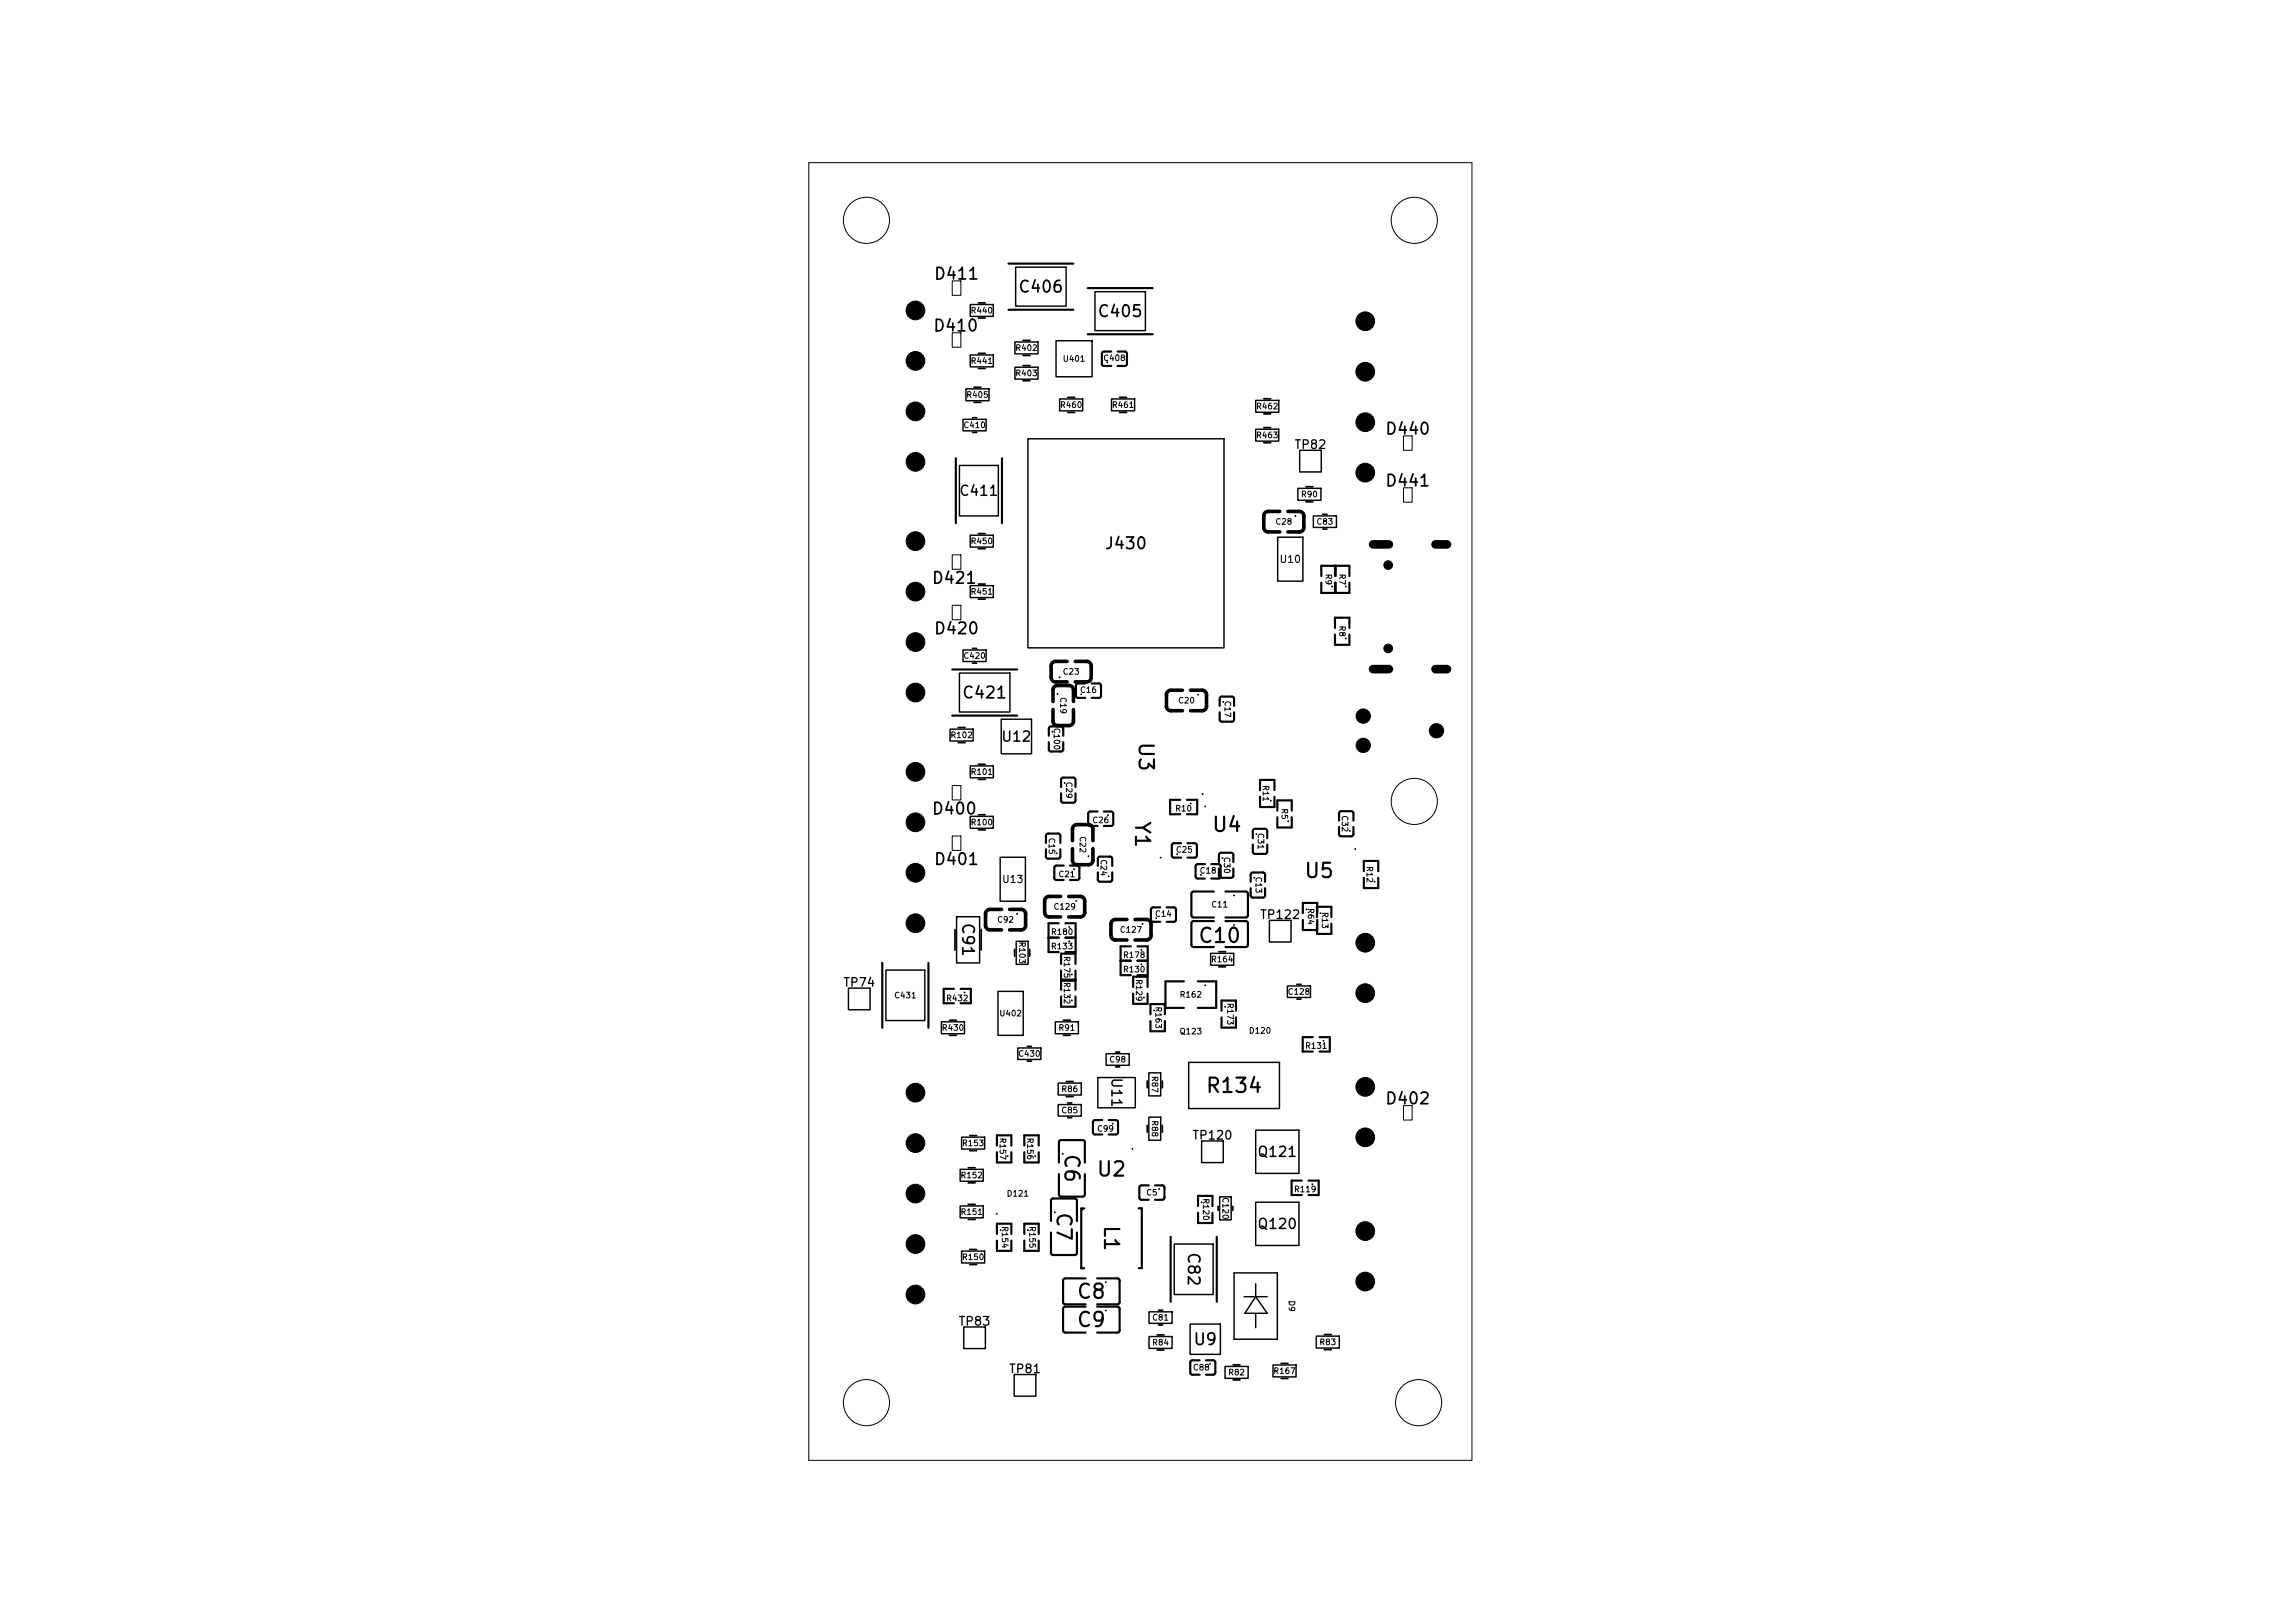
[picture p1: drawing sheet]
<svg xmlns="http://www.w3.org/2000/svg" width="297mm" height="210mm" viewBox="0 0 297 210" stroke-linecap="round" stroke-linejoin="round" font-family="sans-serif">
<defs><g id="words">
<g font-size="1.9">
<text x="146.9" y="95.9" transform="rotate(90 146.9 95.9)">U3</text>
<text x="146.4" y="106.1" transform="rotate(90 146.4 106.1)">Y1</text>
<text x="156.7" y="108.1">U4</text>
<text x="168.7" y="114.1">U5</text>
<text x="154.9" y="122.5">C10</text>
<text x="155.9" y="141.9">R134</text>
<text x="137.3" y="149.2" transform="rotate(90 137.3 149.2)">C6</text>
<text x="141.8" y="152.7">U2</text>
<text x="136.3" y="156.7" transform="rotate(90 136.3 156.7)">C7</text>
<text x="142.4" y="158.4" transform="rotate(90 142.4 158.4)">L1</text>
<text x="139.2" y="168.5">C8</text>
<text x="139.2" y="172.2">C9</text>
</g>
<g font-size="1.5">
<text x="120.8" y="36.5">D411</text>
<text x="131.7" y="38.2">C406</text>
<text x="141.9" y="41.4">C405</text>
<text x="120.7" y="43.3">D410</text>
<text x="179.2" y="56.6">D440</text>
<text x="179.2" y="63.3">D441</text>
<text x="142.9" y="71.4">J430</text>
<text x="120.5" y="75.9">D421</text>
<text x="120.8" y="82.4">D420</text>
<text x="124.4" y="90.7">C421</text>
<text x="120.5" y="105.8">D400</text>
<text x="120.8" y="112.3">D401</text>
<text x="124.2" y="119.3" transform="rotate(90 124.2 119.3)">C91</text>
<text x="179.2" y="143.3">D402</text>
<text x="153.4" y="161.9" transform="rotate(90 153.4 161.9)">C82</text>
<text x="154.3" y="174.4">U9</text>
</g>
<g font-size="1.3">
<text x="124" y="64.5">C411</text>
<text x="129.5" y="96.3">U12</text>
<text x="143.5" y="139.3" transform="rotate(90 143.5 139.3)">U11</text>
<text x="162.6" y="150">Q121</text>
<text x="162.6" y="159.4">Q120</text>
</g>
<g font-size="1.1">
<text x="167.4" y="58.4">TP82</text>
<text x="163" y="119.2">TP122</text>
<text x="109" y="128">TP74</text>
<text x="154.2" y="147.7">TP120</text>
<text x="124" y="171.8">TP83</text>
<text x="130.5" y="178">TP81</text>
</g>
<g font-size=".9">
<text x="165.5" y="73.1">U10</text>
<text x="129.6" y="114.5">U13</text>
</g>
<g font-size=".7">
<text x="125.5" y="40.7">R440</text>
<text x="125.5" y="47.3">R441</text>
<text x="131.3" y="45.6">R402</text>
<text x="137.5" y="47">U401</text>
<text x="142.7" y="46.9">C408</text>
<text x="125" y="51.7">R405</text>
<text x="131.3" y="48.9">R403</text>
<text x="137.1" y="53">R460</text>
<text x="143.8" y="53">R461</text>
<text x="162.5" y="53.1">R462</text>
<text x="124.6" y="55.6">C410</text>
<text x="162.5" y="56.9">R463</text>
<text x="168.3" y="64.5">R90</text>
<text x="125.5" y="70.6">R450</text>
<text x="165" y="68.1">C28</text>
<text x="170.3" y="68.1">C83</text>
<text x="125.5" y="77.1">R451</text>
<text x="171.4" y="74.2" transform="rotate(90 171.4 74.2)">R9</text>
<text x="173.1" y="74.2" transform="rotate(90 173.1 74.2)">R7</text>
<text x="173.1" y="80.9" transform="rotate(90 173.1 80.9)">R8</text>
<text x="124.6" y="85.4">C420</text>
<text x="137.5" y="87.5">C23</text>
<text x="139.7" y="89.8">C16</text>
<text x="122.9" y="95.7">R102</text>
<text x="136.2" y="94.1" transform="rotate(90 136.2 94.1)">C100</text>
<text x="137" y="90.1" transform="rotate(90 137 90.1)">C19</text>
<text x="152.4" y="91.2">C20</text>
<text x="158.3" y="90.6" transform="rotate(90 158.3 90.6)">C17</text>
<text x="125.5" y="100.4">R101</text>
<text x="137.8" y="101.1" transform="rotate(90 137.8 101.1)">C29</text>
<text x="163.2" y="101.5" transform="rotate(90 163.2 101.5)">R11</text>
<text x="125.5" y="107">R100</text>
<text x="141.3" y="106.7">C26</text>
<text x="152" y="105.2">R10</text>
<text x="162.6" y="107.7" transform="rotate(90 162.6 107.7)">C31</text>
<text x="165.7" y="104.5" transform="rotate(90 165.7 104.5)">R5</text>
<text x="173.5" y="105.4" transform="rotate(90 173.5 105.4)">C32</text>
<text x="135.5" y="108.3" transform="rotate(90 135.5 108.3)">C15</text>
<text x="136.9" y="113.7">C21</text>
<text x="139.5" y="108.1" transform="rotate(90 139.5 108.1)">C22</text>
<text x="142.3" y="111.1" transform="rotate(90 142.3 111.1)">C24</text>
<text x="152.1" y="110.5">C25</text>
<text x="155.2" y="113.2">C18</text>
<text x="158.2" y="110.8" transform="rotate(90 158.2 110.8)">C30</text>
<text x="162.3" y="113.4" transform="rotate(90 162.3 113.4)">C13</text>
<text x="176.7" y="112" transform="rotate(90 176.7 112)">R12</text>
<text x="129" y="119.6">C92</text>
<text x="136.3" y="117.9">C129</text>
<text x="149.4" y="118.8">C14</text>
<text x="156.7" y="117.6">C11</text>
<text x="169.1" y="117.4" transform="rotate(90 169.1 117.4)">R64</text>
<text x="170.9" y="117.9" transform="rotate(90 170.9 117.9)">R13</text>
<text x="131.7" y="121.8" transform="rotate(90 131.7 121.8)">R103</text>
<text x="135.9" y="123">R133</text>
<text x="135.9" y="121.1">R180</text>
<text x="137.5" y="123.6" transform="rotate(90 137.5 123.6)">R175 R132</text>
<text x="144.9" y="120.9">C127</text>
<text x="145.3" y="126">R130</text>
<text x="145.3" y="124.1">R178</text>
<text x="156.7" y="124.7">R164</text>
<text x="115.7" y="129.4">C431</text>
<text x="122.4" y="129.7">R432</text>
<text x="129.3" y="131.7">U402</text>
<text x="146.8" y="126.6" transform="rotate(90 146.8 126.6)">R129</text>
<text x="149.3" y="130.2" transform="rotate(90 149.3 130.2)">R163</text>
<text x="152.6" y="129.3">R162</text>
<text x="158.6" y="129.7" transform="rotate(90 158.6 129.7)">R173</text>
<text x="166.6" y="128.9">C128</text>
<text x="121.8" y="133.6">R430</text>
<text x="131.7" y="136.9">C430</text>
<text x="136.9" y="133.6">R91</text>
<text x="143.5" y="137.7">C98</text>
<text x="152.6" y="134">Q123</text>
<text x="161.5" y="133.9">D120</text>
<text x="168.8" y="135.9">R131</text>
<text x="137.3" y="141.5">R86</text>
<text x="148.9" y="139.2" transform="rotate(90 148.9 139.2)">R87</text>
<text x="124.4" y="148.5">R153</text>
<text x="129.2" y="147.1" transform="rotate(90 129.2 147.1)">R157</text>
<text x="132.7" y="147.1" transform="rotate(90 132.7 147.1)">R156</text>
<text x="137.3" y="144.2">C85</text>
<text x="141.9" y="146.6">C99</text>
<text x="148.9" y="144.9" transform="rotate(90 148.9 144.9)">R88</text>
<text x="124.2" y="152.6">R152</text>
<text x="130.2" y="155">D121</text>
<text x="148.3" y="154.9">C5</text>
<text x="155.5" y="155" transform="rotate(90 155.5 155)">R120</text>
<text x="158" y="154.8" transform="rotate(90 158 154.8)">C120</text>
<text x="167.4" y="154.4">R119</text>
<text x="124.2" y="157.4">R151</text>
<text x="129.5" y="158.6" transform="rotate(90 129.5 158.6)">R154</text>
<text x="133" y="158.6" transform="rotate(90 133 158.6)">R155</text>
<text x="124.4" y="163.2">R150</text>
<text x="149" y="171.1">C81</text>
<text x="166.6" y="168.2" transform="rotate(90 166.6 168.2)">D9</text>
<text x="149" y="174.3">R84</text>
<text x="154.3" y="177.5">C88</text>
<text x="158.9" y="178.1">R82</text>
<text x="164.7" y="178">R167</text>
<text x="170.7" y="174.2">R83</text>
</g>
</g></defs>
<g fill="none" stroke="#000" stroke-width=".22">
<path d="M126.6 39.2h.9M125.9 54.1h.5M125.9 56h.5M126.1 50.1h.8M126.1 52.1h.8M126.6 45.7h.9M126.6 47.7h.9M126.6 41.1h.9M132.4 47.3h.9M132.4 49.3h.9M132.4 44h.9M132.4 46h.9"/>
<path d="M138.2 51.4h.9M138.2 53.4h.9M144.9 51.4h.9M144.9 53.4h.9M163.6 51.6h.8M163.6 53.6h.8M163.6 55.3h.8M163.6 57.3h.8M126.6 69h.9M126.6 71h.9M126.6 75.6h.9M126.6 77.5h.9"/>
<path d="M169 63h.9M169 64.9h.9M171.2 66.6h.5M171.2 68.5h.5M124 94.1h.9M124 96.1h.9M125.9 83.9h.5M125.9 85.8h.5M126.6 98.9h.9M126.6 100.8h.9M126.6 105.4h.9M126.6 107.4h.9"/>
<path d="M122.9 132h.9M122.9 134h.9M123.6 120.3v2.6M127 120.3v2.6M131.3 122.8v.9M132.9 135.4h.6M132.9 137.3h.6M133.3 122.8v.9M137.6 132h.9M137.6 134h.9M138 139.9h.9M144.4 136.1h.5"/>
<path d="M144.4 138h.5M148.5 139.9v.9M150.4 139.9v.9M157.7 123.2h.9M157.7 125.1h.9M167.8 127.4h.6M167.8 129.3h.6M125.3 151.1h.9M125.3 153h.9M125.3 155.8h.9M125.3 157.8h.9M125.5 146.9h.9"/>
<path d="M125.5 148.9h.9M138 141.9h.9M138.2 142.7h.5M138.2 144.6h.5M148.5 145.6v.9M150.4 145.6v.9M157.6 156.1v.5M159.5 156.1v.5M125.5 161.7h.9M125.5 163.6h.9M149.7 172.7h.9M149.7 174.7h.9"/>
<path d="M149.9 169.5h.6M149.9 171.4h.6M159.6 176.6h.9M159.6 178.6h.9M165.8 176.4h.9M165.8 178.4h.9M171.4 172.7h.9M171.4 174.6h.9"/>
</g>
<g fill="none" stroke="#000" stroke-width=".19">
<path d="M125.6 39.4h2.9v1.5h-2.9zM131.4 34.6h6.6v5h-6.6zM141.7 37.7h6.5v5.1h-6.5zM124.6 54.3h3v1.4h-3zM125 50.3h3v1.6h-3zM125.6 45.9h2.9v1.6h-2.9zM131.3 47.5h3v1.6h-3zM131.3 44.3h3v1.5h-3zM133 56.8h25.4v27h-25.4zM136.7 44.1h4.6v4.7h-4.6zM137.1 51.6h3v1.6h-3zM143.8 51.6h3v1.6h-3z"/>
<path d="M162.5 51.8h3v1.5h-3zM162.5 55.5h3v1.6h-3zM168.2 58.3h2.8v2.8h-2.8zM124.2 60.2h5v6.6h-5zM125.6 69.3h2.9v1.5h-2.9zM125.6 75.8h2.9v1.5h-2.9zM165.3 69.5h3.3v5.7h-3.3zM168 63.2h2.9v1.5h-2.9zM170 66.8h3v1.4h-3zM123 94.3h2.9v1.6h-2.9zM124.2 87.1h6.5v5h-6.5zM124.6 84.1h3v1.5h-3z"/>
<path d="M125.6 99.1h2.9v1.5h-2.9zM129.6 93.1h3.9v4.4h-3.9zM123.8 118.6h3v6h-3zM125.6 105.6h2.9v1.6h-2.9zM129.4 110.9h3.3v5.7h-3.3zM164.3 119.1h2.8v2.8h-2.8zM109.8 127.9h2.8v2.8h-2.8zM114.6 125.5h5.1v6.6h-5.1zM121.8 132.2h3v1.6h-3zM129.2 128.3h3.2v5.7h-3.2zM131.5 121.8h1.5v3h-1.5zM131.7 135.6h3v1.5h-3z"/>
<path d="M136.6 132.2h3v1.6h-3zM142.1 139.4h4.8v3.9h-4.8zM143.1 136.3h3v1.5h-3zM148.7 138.8h1.5v3h-1.5zM153.8 137.5h11.8v5.9h-11.8zM156.7 123.4h3v1.5h-3zM166.6 127.6h3v1.5h-3zM124.3 151.3h2.9v1.5h-2.9zM124.3 156h2.9v1.6h-2.9zM124.4 147.1h3v1.6h-3zM136.9 142.9h3v1.5h-3zM136.9 140.1h3v1.6h-3z"/>
<path d="M148.7 144.6h1.5v2.9h-1.5zM155.5 147.6h2.8v2.8h-2.8zM157.8 154.9h1.5v2.9h-1.5zM162.5 146.2h5.6v5.6h-5.6zM162.5 155.6h5.6v5.6h-5.6zM124.4 161.9h3v1.5h-3zM124.7 171.7h2.8v2.8h-2.8zM131.3 177.9h2.8v2.8h-2.8zM148.7 169.7h3v1.5h-3zM148.7 172.9h3v1.6h-3zM152 161h5v6.5h-5zM154 171.3h3.9v3.9h-3.9z"/>
<path d="M158.5 176.8h3v1.5h-3zM159.7 164.7h5.6v8.6h-5.6zM161 167.8h3M162.5 167.8l1.5 2.1h-2.9zM162.5 166.1v1.7M162.5 169.9v1.9M164.7 176.6h3v1.6h-3zM170.3 172.9h3v1.5h-3z"/>
</g>
<g fill="none" stroke="#000" stroke-width=".28">
<path d="M130.5 34.1h8.4M140.8 37.3h8.4M123.7 59.3v8.4M129.7 59.3v8.4M130.5 40.1h8.4M140.8 43.2h8.4M143.8 45.5h-1l-.2 .3 .1 1.5 .2 .1h.9M144.6 45.5h1l.2 .3v1.4l-.2 .2h-1M171 74.5v-1.3h3.6v1.3M171 75.4v1.3h3.6v-1.3M172.8 73.2v1.3M172.8 75.4v1.3"/>
<path d="M172.9 73.2v1.3M172.9 75.4v1.3M123.2 86.6h8.4M123.2 92.6h8.4M135.7 95.2v-1l.3-.2h1.5l.1 .3v.9M135.7 96v1l.1 .2h1.5l.3-.2v-1M140.5 88.4h-1l-.2 .2-.1 1.4 .2 .3h1.1M141.3 88.4h1l.2 .3-.1 1.5-.2 .1h-.9M157.8 91.3v-.9l.1-.2 1.5-.1 .3 .2v1M157.8 92.2v1l.3 .2 1.5-.1 .1-.2v-.9M172.8 81.3v-1.4h1.8v1.4M172.8 82.1v1.3h1.8v-1.3"/>
<path d="M135.4 109.1v-1l.1-.2h1.4l.3 .2v1M135.4 109.9v1l.2 .2h1.5l.1-.3v-.9M137 119.5h-1.3v3.7h1.3M137.3 101.8v-1l.3-.2 1.5 .1 .1 .2v.9M137.3 102.7v1l.3 .2 1.5-.1 .1-.2v-.9M137.7 112h-1l-.2 .1-.1 1.5 .2 .3h1.1M137.9 119.5h1.3v3.7h-1.3M138.5 112h1l.2 .3-.1 1.5-.2 .1h-.9M142 105h-1l-.2 .3 .1 1.5 .2 .1h.9M142.1 112.1v-1l.3-.3 1.4 .1 .1 .2v1M142.1 112.9v1l.3 .2 1.4-.1 .1-.2v-.9M142.9 105h.9l.2 .1 .1 1.5-.2 .3h-1"/>
<path d="M150.2 117.4h-1.1l-.2 .3 .1 1.5 .2 .1h1M151 117.4h1l.2 .3-.1 1.5-.2 .1h-.9M152.7 103.5h-1.3v1.9h1.3M152.9 109.1h-1l-.2 .1-.1 1.5 .3 .3h1M153.6 103.5h1.3v1.9h-1.3M153.7 109.1h.9l.2 .1 .1 1.5-.2 .3h-1M155.9 111.8h-1l-.2 .3 .1 1.5 .2 .1h.9M156.8 111.8h.9l.2 .1 .1 1.5-.2 .3h-1M157.1 119.2h-2.7l-.2 .1v.2v2.8l.1 .2h.2h2.6M157.1 115.4h-2.7h-.1l-.1 .2v2.8l.1 .2 .2 .1h2.6M157.7 111.6v-1l.1-.2 1.5-.1 .3 .2v1.1M157.7 112.4l.1 1 .2 .2 1.5-.1 .1-.2v-.9"/>
<path d="M158.6 119.2h2.6l.2 .1 .1 .2v2.8l-.1 .2h-.2h-2.6M158.6 115.4h2.6h.2l.1 .2v2.8l-.1 .2-.2 .1h-2.6M161.9 114.1v-.9l.1-.2 1.4-.1 .3 .2v1M161.9 114.9v1l.2 .2h1.5l.1-.2v-1M162.1 108.5v-1l.1-.2 1.5-.1 .3 .2v1.1M162.1 109.3v1l.3 .2 1.5-.1 .1-.2v-.9M163.1 102.2v-1.3h1.8v1.3M163.1 103.1v1.3h1.8v-1.3M165.3 104.9v-1.3h1.9v1.3M165.3 105.7v1.4h1.9v-1.4M168.6 118.2v-1.4h1.9v1.4M168.6 119v1.3h1.9v-1.3"/>
<path d="M170.4 118.7v-1.4h1.9v1.4M170.4 119.5v1.3h1.9v-1.3M173.3 106.2v-1l.1-.2h1.5l.2 .2 .1 1M173.3 107v1l.1 .2h1.5l.2-.2 .1-1M176.5 112.7v-1.3h1.9v1.3M176.5 113.6v1.3h1.9v-1.3M114.2 124.6v8.4M120.2 124.6v8.4M123.5 128h-1.4v1.8h1.4M124.3 128h1.3v1.8h-1.3M135.7 121.3h1.3M137.3 124.7v-1.3h1.9v1.3"/>
<path d="M137.3 128.9v1.4h1.9v-1.4M137.3 126.9h1.9M137.3 125.6v2.5M137.3 126.8h1.9M137.9 121.3h1.3M139.2 125.6v2.5M145 124.3h1.3M146.3 122.4h-1.3v3.8h1.3M146.6 127.7v-1.3h1.9v1.3M146.6 128.6v1.3h1.9v-1.3M147.2 122.4h1.3v3.8h-1.3M147.2 124.3h1.3"/>
<path d="M148.9 131.3v-1.4h1.8v1.4M148.9 132.1v1.3h1.8v-1.3M153.2 127h-2.4v3.4h2.4M155 127h2.4v3.4h-2.4M158.1 130.8v-1.3h1.8v1.3M158.1 131.6v1.4h1.8v-1.4M169.9 134.2h-1.3v1.9h1.3M170.8 134.2h1.3v1.9h-1.3M129 159.7v-1.4h1.9v1.4M129 148.2v-1.3h1.9v1.3M129 149.1v1.3h1.9v-1.3M132.6 148.2v-1.3h1.8v1.3"/>
<path d="M132.6 149.1v1.3h1.8v-1.3M132.6 159.7v-1.4h1.8v1.4M136 158v-2.7l.1-.1 .2-.1h2.8l.2 .1 .1 .2v2.6M136 159.5v2.6l.1 .2 .2 .1h2.8l.2-.1 .1-.2v-2.6M137 150.4v-2.6l.1-.2 .2-.1h2.8l.2 .1 .1 .2v2.6M137 151.9v2.7l.1 .2h.2h2.8h.2l.1-.2v-2.7M140.3 156.4h-.4v7.7h.4M142.7 144.9h-1.1l-.2 .3 .1 1.5 .2 .1h1M143.5 144.9h1l.2 .3-.1 1.5-.2 .1h-.9M147.4 156.3h.4v7.8h-.4M148.7 153.4h-1l-.2 .1-.1 1.5 .3 .2h1M149.5 153.4h1l.2 .3-.1 1.4-.2 .1h-.9"/>
<path d="M155 156.1v-1.4h1.9v1.4M155 156.9v1.4h1.9v-1.4M168.5 152.8h-1.4v1.8h1.4M169.3 152.8h1.4v1.8h-1.4M129 160.5v1.4h1.9v-1.4M132.6 160.5v1.4h1.8v-1.4M140.5 165.4h-2.6l-.2 .1-.1 .2v2.8l.1 .2 .1 .1h2.7M140.5 169.1h-2.6l-.2 .1-.1 .2v2.7l.1 .2 .1 .1h2.7M142 165.4h2.6l.2 .1 .1 .2v2.8l-.1 .2-.2 .1h-2.6M142 169.1h2.6l.2 .1 .1 .2v2.7l-.1 .2-.2 .1h-2.6M151.5 160v8.4M155.2 176h-.9l-.2 .1-.1 1.5 .2 .3h1"/>
<path d="M156.1 176h.9l.2 .1 .1 1.5-.2 .3h-1M157.5 160v8.4"/>
</g>
<g fill="none" stroke="#000" stroke-width=".13">
<path d="M104.7 21h85.8v168h-85.8zM123.2 36.3h1.1v1.9h-1.1zM123.2 43.1h1.1v1.8h-1.1zM181.6 56.4h1.1v1.9h-1.1zM123.2 78.3h1.1v1.9h-1.1zM123.2 71.8h1.1v1.9h-1.1zM181.6 63.1h1.1v1.9h-1.1zM123.2 101.6h1.1v1.9h-1.1zM123.2 108.2h1.1v1.8h-1.1zM181.6 143.1h1.1v1.8h-1.1z"/>
<circle cx="112.1" cy="28.5" r="2.98"/>
<circle cx="183" cy="28.5" r="2.98"/>
<circle cx="143.3" cy="46.9" r=".06"/>
<circle cx="167.6" cy="66.8" r=".06"/>
<circle cx="172.4" cy="75.9" r=".06"/>
<circle cx="174.2" cy="75.9" r=".06"/>
<circle cx="136.2" cy="94.7" r=".06"/>
<circle cx="136.8" cy="89.8" r=".06"/>
<circle cx="137.1" cy="87.7" r=".06"/>
<circle cx="139.9" cy="89.8" r=".06"/>
<circle cx="155" cy="89.9" r=".06"/>
<circle cx="158.3" cy="90.8" r=".06"/>
<circle cx="174.2" cy="82.6" r=".06"/>
<circle cx="131.6" cy="118.3" r=".06"/>
<circle cx="136.8" cy="110.4" r=".06"/>
<circle cx="137.8" cy="101.3" r=".06"/>
<circle cx="138.4" cy="119.9" r=".06"/>
<circle cx="139" cy="112.5" r=".06"/>
<circle cx="139.3" cy="116.6" r=".06"/>
<circle cx="140.9" cy="110.8" r=".06"/>
<circle cx="143.4" cy="105.5" r=".06"/>
<circle cx="143.5" cy="113.4" r=".06"/>
<circle cx="147.9" cy="119.6" r=".06"/>
<circle cx="149.6" cy="118.8" r=".06"/>
<circle cx="150.2" cy="111" r=".06"/>
<circle cx="152.3" cy="110.5" r=".06"/>
<circle cx="154.1" cy="104" r=".06"/>
<circle cx="155.4" cy="113.2" r=".06"/>
<circle cx="155.6" cy="102.7" r=".06"/>
<circle cx="156" cy="104.4" r=".06"/>
<circle cx="158.2" cy="111" r=".06"/>
<circle cx="159.7" cy="119.7" r=".06"/>
<circle cx="159.7" cy="115.9" r=".06"/>
<circle cx="162.3" cy="113.6" r=".06"/>
<circle cx="162.6" cy="107.9" r=".06"/>
<circle cx="164.5" cy="103.6" r=".06"/>
<circle cx="166.7" cy="106.3" r=".06"/>
<circle cx="169.1" cy="117.7" r=".06"/>
<circle cx="170.9" cy="118.2" r=".06"/>
<circle cx="174.7" cy="107.5" r=".06"/>
<circle cx="175.4" cy="109.9" r=".06"/>
<circle cx="177.9" cy="114.1" r=".06"/>
<circle cx="183" cy="103.7" r="2.98"/>
<circle cx="124.8" cy="128.4" r=".06"/>
<circle cx="138.4" cy="121.8" r=".06"/>
<circle cx="138.7" cy="126.1" r=".06"/>
<circle cx="138.7" cy="129.4" r=".06"/>
<circle cx="147.7" cy="122.9" r=".06"/>
<circle cx="147.7" cy="124.8" r=".06"/>
<circle cx="148" cy="129.1" r=".06"/>
<circle cx="149.4" cy="130.8" r=".06"/>
<circle cx="156" cy="127.5" r=".06"/>
<circle cx="158.5" cy="130.3" r=".06"/>
<circle cx="171.3" cy="134.7" r=".06"/>
<circle cx="129" cy="157.1" r=".06"/>
<circle cx="129.5" cy="159.2" r=".06"/>
<circle cx="130.4" cy="149.6" r=".06"/>
<circle cx="133" cy="159.2" r=".06"/>
<circle cx="134" cy="149.6" r=".06"/>
<circle cx="136.5" cy="156.9" r=".06"/>
<circle cx="137.5" cy="149.3" r=".06"/>
<circle cx="140.1" cy="156.5" r=".06"/>
<circle cx="144" cy="145.4" r=".06"/>
<circle cx="146.6" cy="148.7" r=".06"/>
<circle cx="150" cy="153.8" r=".06"/>
<circle cx="155.5" cy="155.6" r=".06"/>
<circle cx="169.8" cy="153.2" r=".06"/>
<circle cx="143.1" cy="169.6" r=".06"/>
<circle cx="143.1" cy="165.9" r=".06"/>
<circle cx="156.6" cy="176.5" r=".06"/>
<circle cx="112.1" cy="181.5" r="2.98"/>
<circle cx="183.6" cy="181.5" r="2.98"/>
</g>
<g fill="none" stroke="#000" stroke-width=".47">
<path d="M165.6 66.2h-1.5a.58 .58 0 0 0-.6 .6v1.4a.58 .58 0 0 0 .6 .6h1.5M166.7 66.2h1.5a.58 .58 0 0 1 .5 .6v1.4a.58 .58 0 0 1-.5 .6h-1.5M136.3 90.8v-1.5a.58 .58 0 0 1 .5-.6h1.5a.58 .58 0 0 1 .6 .6v1.5M136.3 91.8v1.5a.58 .58 0 0 0 .5 .6h1.5a.58 .58 0 0 0 .6-.6v-1.5M138.1 85.6h-1.5a.58 .58 0 0 0-.6 .6v1.5a.58 .58 0 0 0 .6 .5h1.5M139.1 85.6h1.5a.58 .58 0 0 1 .6 .6v1.5a.58 .58 0 0 1-.6 .5h-1.5M153 89.3h-1.5a.58 .58 0 0 0-.5 .6v1.5a.58 .58 0 0 0 .5 .6h1.5M154.1 89.3h1.5a.58 .58 0 0 1 .5 .6v1.5a.58 .58 0 0 1-.5 .6h-1.5M129.6 117.7h-1.5a.58 .58 0 0 0-.6 .5v1.5a.58 .58 0 0 0 .6 .6h1.5M130.7 117.7h1.4a.58 .58 0 0 1 .6 .5v1.5a.58 .58 0 0 1-.6 .6h-1.4M137.3 116h-1.5a.58 .58 0 0 0-.6 .6v1.5a.58 .58 0 0 0 .6 .5h1.5M138.3 116h1.5a.58 .58 0 0 1 .6 .6v1.5a.58 .58 0 0 1-.6 .5h-1.5"/>
<path d="M138.8 108.8v-1.5a.58 .58 0 0 1 .6-.6h1.5a.58 .58 0 0 1 .5 .6v1.5M138.8 109.8v1.5a.58 .58 0 0 0 .6 .6h1.5a.58 .58 0 0 0 .5-.6v-1.5M145.8 119h-1.5a.58 .58 0 0 0-.5 .6v1.4a.58 .58 0 0 0 .5 .6h1.5M146.9 119h1.5a.58 .58 0 0 1 .6 .6v1.4a.58 .58 0 0 1-.6 .6h-1.5"/>
</g>
<g fill="#000" stroke="#000" stroke-width=".13">
<circle cx="118.5" cy="53.2" r="1.21"/>
<circle cx="118.5" cy="46.7" r="1.21"/>
<circle cx="118.5" cy="59.8" r="1.21"/>
<circle cx="118.5" cy="40.2" r="1.21"/>
<circle cx="176.7" cy="41.6" r="1.21"/>
<circle cx="176.7" cy="54.6" r="1.21"/>
<circle cx="176.7" cy="48.1" r="1.21"/>
<circle cx="118.5" cy="76.6" r="1.21"/>
<circle cx="118.5" cy="70" r="1.21"/>
<circle cx="176.7" cy="61.2" r="1.21"/>
<circle cx="179.6" cy="73.1" r=".56"/>
<circle cx="118.5" cy="83.1" r="1.21"/>
<circle cx="118.5" cy="99.9" r="1.21"/>
<circle cx="118.5" cy="89.6" r="1.21"/>
<circle cx="176.4" cy="92.7" r=".92"/>
<circle cx="176.4" cy="96.5" r=".92"/>
<circle cx="179.6" cy="83.9" r=".56"/>
<circle cx="185.9" cy="94.6" r=".92"/>
<circle cx="118.5" cy="106.4" r="1.21"/>
<circle cx="118.5" cy="112.9" r="1.21"/>
<circle cx="118.5" cy="119.5" r="1.21"/>
<circle cx="176.7" cy="128.5" r="1.21"/>
<circle cx="176.7" cy="122" r="1.21"/>
<circle cx="118.5" cy="141.4" r="1.21"/>
<circle cx="118.5" cy="154.4" r="1.21"/>
<circle cx="118.5" cy="147.9" r="1.21"/>
<circle cx="176.7" cy="140.6" r="1.21"/>
<circle cx="176.7" cy="147.2" r="1.21"/>
<circle cx="176.7" cy="159.3" r="1.21"/>
<circle cx="118.5" cy="167.5" r="1.21"/>
<circle cx="118.5" cy="161" r="1.21"/>
<circle cx="176.7" cy="165.8" r="1.21"/>
</g>
<path d="M177.7 70.4h2M185.8 70.4h1.5M177.7 86.6h2M185.8 86.6h1.5" fill="none" stroke="#000" stroke-width="1.1"/>
<use href="#words"/>
</svg>
